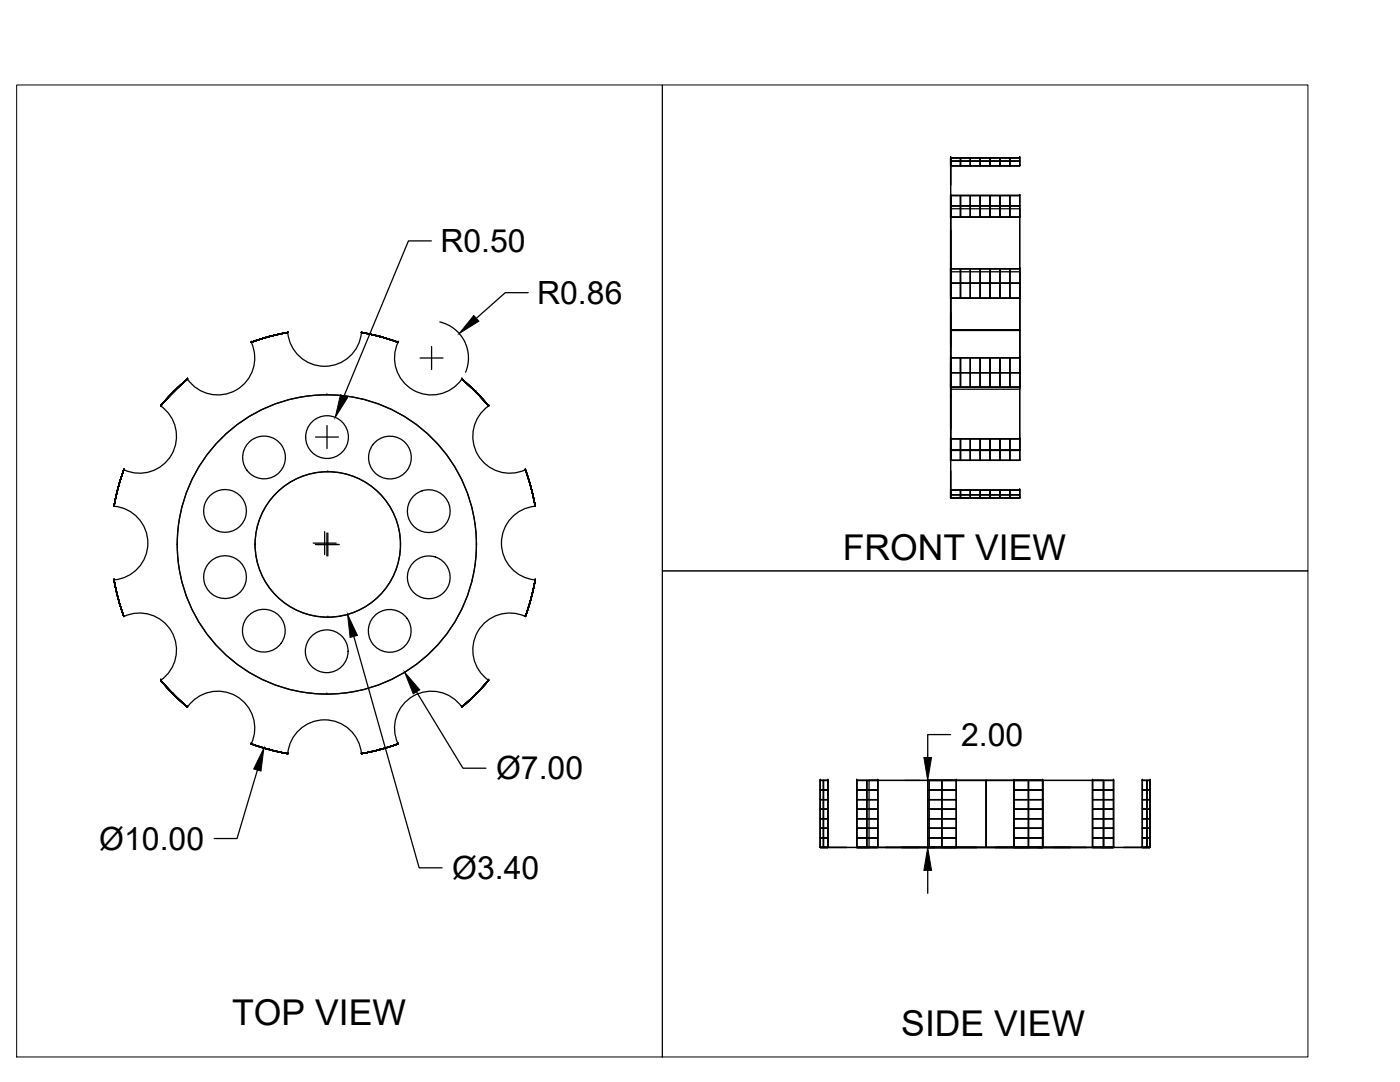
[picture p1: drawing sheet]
<svg xmlns="http://www.w3.org/2000/svg" width="279mm" height="216mm" viewBox="0 0 279 216" stroke-linecap="round" stroke-linejoin="round" font-family="sans-serif">
<defs><g id="words">
<g font-size="7.1">
<text x="168.2" y="111.7">FRONT VIEW</text>
<text x="46.3" y="204.5">TOP VIEW</text>
<text x="179.9" y="206.8">SIDE VIEW</text>
</g>
<g font-size="6.4">
<text x="87.9" y="50.3">R0.50</text>
<text x="107.2" y="60.6">R0.86</text>
<text x="191.8" y="148.8">2.00</text>
<text x="99" y="155.5">Ø7.00</text>
<text x="19.8" y="169.5">Ø10.00</text>
<text x="90.2" y="175.3">Ø3.40</text>
</g>
</g></defs>
<!-- layer: 0 -->
<g fill="none" stroke="#000" stroke-width=".25">
<path d="M189.7 33.1v8.5v-2.6M189.7 31.5v5.4zM189.7 39h13.8v4.3h-13.8zM189.7 39h.1M189.7 39v4.3zM189.7 39h13.8v4.3h-13.8M189.7 39v4.3M189.7 31.5h13.8v1.6h-13.8zM189.7 33.1h.1M189.7 31.5h.1M189.7 31.5v1.6zM189.7 31.5h13.8v1.6h-13.8"/>
<path d="M189.7 31.5v1.6M189.7 32.2h13.8M191.7 39v4.3M191.7 31.5v1.6M193.7 39v4.3M193.7 31.5v1.6M195.6 39v4.3M195.6 31.5v1.6M197.6 39v4.3M197.6 31.5v1.6M199.6 39v4.3M199.6 31.5v1.6"/>
<path d="M201.5 39v4.3M201.5 31.5v1.6M203.5 39h.1M203.5 31.5h.1M203.5 33.1h.1M86.1 48.1h-4.6l-12.9 31M105.4 58.4h-4.6l-5.7 5.1M189.7 59.5v11.9M189.7 43.3v10.9v-.6M189.7 52.2v6.9zM189.7 45.9v6.9zM189.7 54.2v23.5z"/>
<path d="M189.7 41.7v48.2zM189.7 41.7h13.8M189.7 53.6h13.8v5.9h-13.8zM189.7 59.5h.1M189.7 53.6h.1M189.7 53.6v5.9zM189.7 53.6h13.8v5.9h-13.8M189.7 53.6v5.9M189.7 43.3h.1M189.7 54.2h13.8M189.7 56.5h13.8M189.7 41.1h13.8"/>
<path d="M191.7 53.6v5.9M193.7 53.6v5.9M195.6 53.6v5.9M197.6 53.6v5.9M199.6 53.6v5.9M201.5 53.6v5.9M203.5 54.2v23.5zM203.5 41.7v48.2zM203.5 53.6h.1M203.5 59.5h.1M203.5 43.3h.1M34.6 78.2h.1"/>
<path d="M37.4 75.7h.1M50.1 68.3a7.4 7.4 0 0 1-2.9 9.5 7.4 7.4 0 0 1-9.8-2.1l-2.5 2.2-2.8 3.1M50.2 68.3h.1M53.8 67.2h.1M57.4 66.3l-4.1 1-3.2 1M57.4 66.3a7.4 7.4 0 0 0 7.4 6.8 7.4 7.4 0 0 0 7.3-6.8M57.4 66.4h.1M65.2 78.8h.1M72.1 66.3l3.3 .7 4 1.3M72.2 66.4h.1M75.8 67.2h.1M79.4 68.3a7.4 7.4 0 0 0 3 9.5 7.4 7.4 0 0 0 9.8-2.1l2.4 2.2 2.9 3.1"/>
<path d="M79.4 68.3h.1M83.8 71.4h4.6M86.1 69.2v4.5M87.8 64.2a7.4 7.4 0 0 1 5.1 10.1M92.2 75.7h.1M95 78.2h.1M189.7 77.3v-.6v10.8M189.7 62.3v6.9zM189.7 72.5v6.9zM189.7 78.8v6.9zM189.7 62.4v6.9zM189.7 77.7h13.8"/>
<path d="M189.7 71.4h13.8v5.9h-13.8zM189.7 71.4h.1M189.7 77.3h.1M189.7 71.4v5.9zM189.7 71.4h13.8v5.9h-13.8M189.7 71.4v5.9M189.7 65.9h13.8M189.7 65.8h13.8M189.7 74.4h13.8M191.7 71.4v5.9M193.7 71.4v5.9M195.6 71.4v5.9"/>
<path d="M197.6 71.4v5.9M199.6 71.4v5.9M201.5 71.4v5.9M203.5 77.3h.1M203.5 71.4h.1M23.6 97.3h.1M24.7 93.7l-1.2 4-.7 3.3M24.7 93.7h.1M32.1 81a7.4 7.4 0 0 1 2.1 9.7 7.4 7.4 0 0 1-9.5 3M32.1 81h.1M63 87.2h4.5M65.3 84.9v4.6"/>
<path d="M65.4 94.1h.1M97.5 81a7.4 7.4 0 0 0-2.2 9.7 7.4 7.4 0 0 0 9.6 3M97.5 81h.1M104.8 93.7l1.1 3.2 .9 4.1M104.9 93.7h.1M106 97.3h.1M189.7 91.9v-2.6v8.5M189.7 93.9v5.5zM189.7 87.5h13.8v4.4h-13.8zM189.7 87.5h.1M189.7 91.9h.1M189.7 87.5v4.4z"/>
<path d="M189.7 87.5h13.8v4.4h-13.8M189.7 87.5v4.4M189.7 97.8h13.8v1.6h-13.8zM189.7 97.8h.1M189.7 99.4h.1M189.7 97.8v1.6zM189.7 97.8h13.8v1.6h-13.8M189.7 97.8v1.6M189.7 89.9h13.8M189.7 89.8h13.8M189.7 98.7h13.8M191.7 87.5v4.4"/>
<path d="M191.7 97.8v1.6M193.7 87.5v4.4M193.7 97.8v1.6M195.6 87.5v4.4M195.6 97.8v1.6M197.6 87.5v4.4M197.6 97.8v1.6M199.6 87.5v4.4M199.6 97.8v1.6M201.5 87.5v4.4M201.5 97.8v1.6M203.5 91.9h.1"/>
<path d="M203.5 87.5h.1M203.5 99.4h.1M203.5 97.8h.1M22.8 101a7.4 7.4 0 0 1 6.7 7.4 7.4 7.4 0 0 1-6.7 7.3l.7 3.3 1.2 4M22.8 101h.1M22.8 115.7h.1M23.6 119.4h.1M35.4 108.6h.1M50.9 108.6h.1M62.5 108.4h4.6M62.9 108.6h4.8M64.8 106.1v4.6"/>
<path d="M65.2 106.4v4.5M65.4 106.4v4.5M79.9 108.6h.1M95.1 108.6h.1M106 119.4h.1M106.8 101a7.4 7.4 0 0 0-6.7 7.4 7.4 7.4 0 0 0 6.7 7.3l-.9 4.1-1.1 3.2M106.8 115.7h.1M106.8 101h.1M24.7 123a7.4 7.4 0 0 1 9.5 3 7.4 7.4 0 0 1-2.1 9.7M24.7 123h.1M32.1 135.7l2.8 3.1 2.5 2.3M32.1 135.8h.1"/>
<path d="M34.6 138.5h.1M65.2 138.5h.1M65.4 123.1h.1M70.6 127l13.1 46.2h4.5M83.1 138l9.3 15.3h4.6M95 138.5h.1M97.5 135.7l-2.3 2.5-3 2.9M97.5 135.8h.1M104.9 123h.1M104.9 123a7.4 7.4 0 0 0-9.6 3 7.4 7.4 0 0 0 2.2 9.7M37.4 141.1a7.4 7.4 0 0 1 9.8-2.2 7.4 7.4 0 0 1 2.9 9.5M37.4 141.1h.1"/>
<path d="M50.1 148.4l4 1.3 3.3 .7M50.2 148.4h.1M51.4 153.6l-4.1 13.7h-4.6M53.8 149.6h.1M57.4 150.4a7.4 7.4 0 0 1 7.4-6.8 7.4 7.4 0 0 1 7.3 6.8M57.4 150.4h.1M72.2 150.4h.1M75.8 149.6h.1M79.4 148.4l-3.2 1.1-4.1 .9M79.4 148.4h.1M92.2 141.1a7.4 7.4 0 0 0-9.8-2.2 7.4 7.4 0 0 0-3 9.5M92.2 141.1h.1"/>
<path d="M163.7 155.7h1.5v13.4h-1.5zM163.7 159.6h1.5M163.7 157.6h1.5M163.7 155.7h.1M164.3 155.7v13.4M165.2 155.7h.1M171 155.7h4.2v13.4h-4.2zM171 159.6h4.2M171 157.6h4.2M171 155.7h.1M173 155.7v13.4M173.4 155.7v13.4"/>
<path d="M175.2 155.7h.1M180.6 155.7h3M185.1 155.7h5.8v13.4h-5.8zM185.1 159.6h5.8M185.1 157.6h5.8M185.1 155.7h.1M185.5 155.7h22.7zM185.5 155.7v13.4M188 155.7v13.4M189.7 146.6h-4.6v4.6M190.9 155.7h.1M196.8 155.7h23.4h-46.8h23.4v13.4h-23.4h46.8h-23.4"/>
<path d="M196.8 155.7v13.4M202.4 155.7h5.7v13.4h-5.7zM202.4 159.6h5.7M202.4 157.6h5.7M202.4 155.7h.1M205.3 155.7v13.4M208.1 155.7h.1M208.2 155.7v13.4M218 155.7h4.2v13.4h-4.2zM218 159.6h4.2M218 157.6h4.2M218 155.7h.1"/>
<path d="M220.2 155.7v13.4M222.2 155.7h.1M228 155.7h1.5v13.4h-1.5zM228 159.6h1.5M228 157.6h1.5M228 155.7h.1M228.9 155.7v13.4M229.5 155.7h.1M163.7 169.1h5.3zM163.7 167.2h1.5M163.7 165.3h1.5M163.7 163.4h1.5"/>
<path d="M163.7 161.5h1.5M163.7 169.1h.1M163.7 169.1h1.5zM163.7 169.1v-13.4h1.5v13.4M163.7 169.1h1.5M165.2 169.1h8.3h-2.5M165.2 169.1h.1M171 167.2h4.2M171 165.3h4.2M171 163.4h4.2M171 161.5h4.2M171 169.1h.1"/>
<path d="M171 169.1h4.2zM171 169.1v-13.4h4.2v13.4M171 169.1h4.2M175.2 169.1h10.5h-.6M175.2 169.1h.1M176.7 169.1h6.7zM179.9 169.1h6.7zM180.6 169.1h3M185.1 167.2h5.8M185.1 165.3h5.8M185.1 163.4h5.8M185.1 161.5h5.8"/>
<path d="M185.1 169.1h.1M185.1 169.1h5.8zM185.1 169.1v-13.4h5.8v13.4M185.1 169.1h5.8M185.1 173.7v4.5M185.5 169.1h22.7zM188.2 169.1h6.7zM188.3 169.1h6.6zM190.9 169.1h11.5M190.9 169.1h.1M198.6 169.1h6.7zM202.4 167.2h5.7"/>
<path d="M202.4 165.3h5.7M202.4 163.4h5.7M202.4 161.5h5.7M202.4 169.1h.1M202.4 169.1h5.7zM202.4 169.1v-13.4h5.7v13.4M202.4 169.1h5.7M207 169.1h6.6zM207 169.1h6.7zM208.1 169.1h-.6h10.5M208.1 169.1h.1M210.2 169.1h6.7z"/>
<path d="M218 167.2h4.2M218 165.3h4.2M218 163.4h4.2M218 161.5h4.2M218 169.1h.1M218 169.1h4.2zM218 169.1v-13.4h4.2v13.4M218 169.1h4.2M222.2 169.1h-2.4h8.2M222.2 169.1h.1M224.2 169.1h5.3zM228 167.2h1.5"/>
<path d="M228 165.3h1.5M228 163.4h1.5M228 161.5h1.5M228 169.1h.1M228 169.1h1.5zM228 169.1v-13.4h1.5v13.4M228 169.1h1.5M229.5 169.1h.1"/>
<circle cx="52.7" cy="91.3" r="4.3"/>
<circle cx="65.3" cy="87.2" r="4.3"/>
<circle cx="77.8" cy="91.3" r="4.3"/>
<circle cx="44.9" cy="115.2" r="4.3"/>
<circle cx="44.9" cy="101.9" r="4.3"/>
<circle cx="65.2" cy="108.6" r="29.9"/>
<circle cx="65.4" cy="108.6" r="14.5"/>
<circle cx="85.6" cy="115.2" r="4.3"/>
<circle cx="85.6" cy="102" r="4.3"/>
<circle cx="52.7" cy="125.8" r="4.3"/>
<circle cx="65.2" cy="130" r="4.3"/>
<circle cx="77.8" cy="125.9" r="4.3"/>
</g>
<path d="M3.3 17h128.9v193.9h-128.9zM132.2 17h128.8v96.9h-128.8zM132.2 113.9h128.8v97h-128.8z" fill="none" stroke="#000" stroke-width=".2"/>
<path d="M67.9 78.8l1.5 .6-2.5 3.9zM94.6 62.9l1 1.2-3.9 2.4zM69.4 122.6l1.9 4.2-1.4 .4zM80.8 134.1l3 3.5-1.3 .9zM52.7 149.3l-.6 4.6-1.5-.5zM184.4 151.2h1.5l-.8 4.5zM185.1 169.1l.8 4.6h-1.5z" fill="#000" stroke="#000" stroke-width=".2"/>
<use href="#words"/>
</svg>
